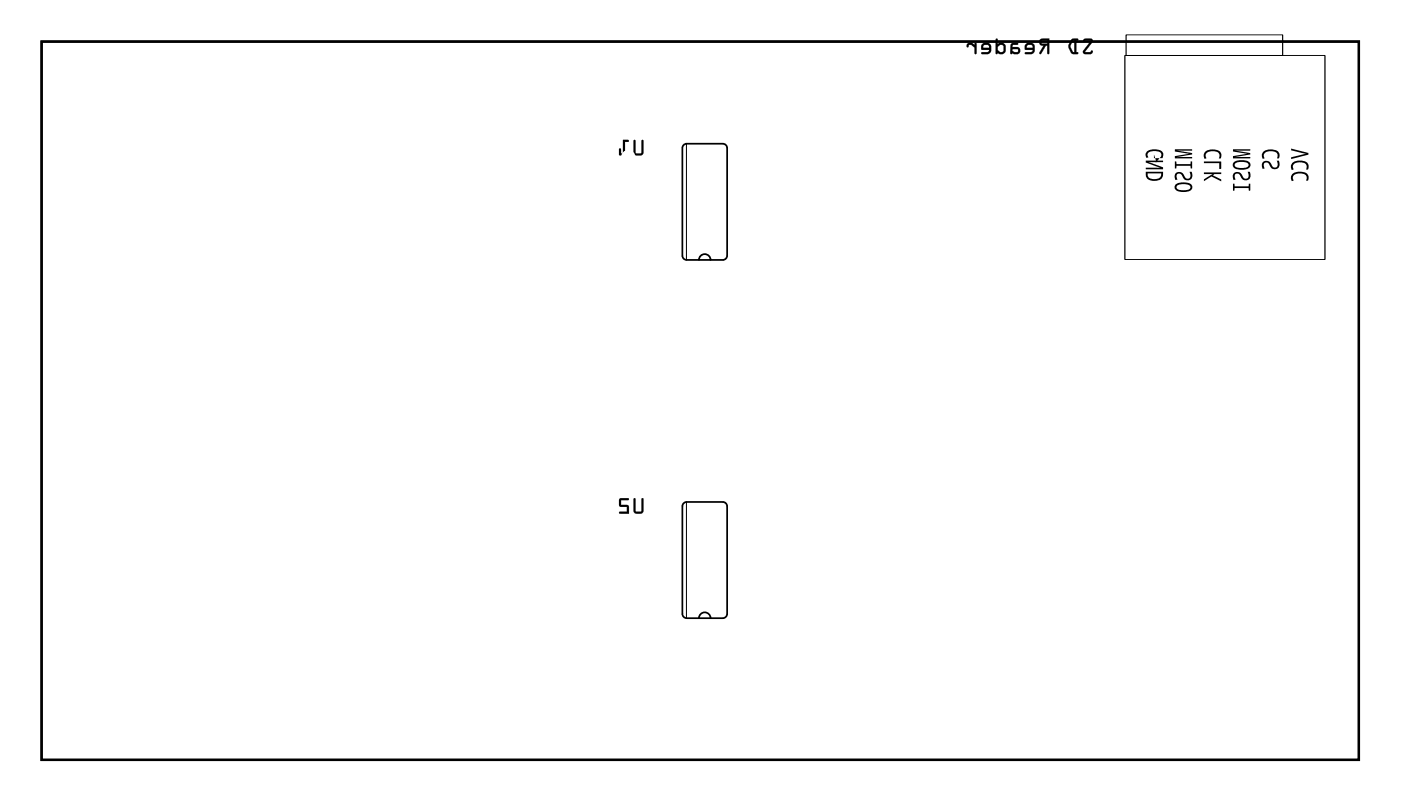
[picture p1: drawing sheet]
<svg xmlns="http://www.w3.org/2000/svg" width="122mm" height="70mm" viewBox="0 0 122 70" stroke-linecap="round" stroke-linejoin="round" font-family="sans-serif">
<path d="M3.6 3.6h115.1v62.8h-115.1z" fill="none" stroke="#000" stroke-width=".2"/>
<g fill="#000">
<path d="M100.2 13.3a1.16 1.16 0 0 1 1.4 0v.2v.3h-.8v-.3l.2 .7 .4-.5 .1-.2a.68 .68 0 0 0-1-.3 .3 .3 0 0 0-.2 .2 .3 .3 0 0 0 0 .4h-.1a.43 .43 0 0 1 0-.5zM100.1 14h1.5v.2h-1.2l1.2 .4v.2h-1.5v-.1h1.3l-1.3-.5zM102.7 15.1a.57 .57 0 0 1 .9 .5h.3a.45 .45 0 0 0 0-.6h.2a.48 .48 0 0 1-.2 .8 .48 .48 0 0 1-.6-.5l-.3-.1a.31 .31 0 0 0-.1 .5h-.2a.55 .55 0 0 1 0-.6zM102.7 13.1h1.5v.1h-1.4l1.4 .2v.1l-1.4 .2h1.4v.1h-1.5v-.2l1.2-.2-1.2-.2zM102.7 14.1h.1v.2h1.2v-.2h.2v.6h-.2v-.2h-1.2v.2h-.1zM105.3 13.3a1.02 1.02 0 0 1 1.4 .1 .28 .28 0 0 1-.2 .5 .44 .44 0 0 0 0-.6 .44 .44 0 0 0-.6-.1h-.1a.38 .38 0 0 0-.4 .2 .38 .38 0 0 0 0 .4l-.1 .1a.51 .51 0 0 1 0-.6zM105.2 14.1h1.5v.7h-.2v-.5h-1.3zM105.2 15.1h1.5v.1h-.6l-.1 .1 .7 .4v.2l-.8-.5-.7 .4v-.1l.7-.5h-.7zM107.8 15.1a.57 .57 0 0 1 .9 .5h.3a.45 .45 0 0 0 0-.6h.2a.48 .48 0 0 1-.2 .8 .48 .48 0 0 1-.7-.5l-.2-.1a.31 .31 0 0 0-.1 .5h-.2a.55 .55 0 0 1 0-.6zM107.7 13.1h1.5v.1h-1.3l1.3 .2v.1l-1.3 .2h1.3v.1h-1.5v-.2l1.3-.2-1.3-.2zM107.7 16.1h.2v.2h1.2v-.2h.1v.6h-.1v-.3h-1.2v.3h-.2zM110.3 13.3a1.02 1.02 0 0 1 1.5 .1 .28 .28 0 0 1-.2 .5 .44 .44 0 0 0-.1-.6 .44 .44 0 0 0-.5-.1h-.1a.38 .38 0 0 0-.4 .2 .38 .38 0 0 0 0 .4l-.2 .1a.51 .51 0 0 1 0-.6z"/>
<path d="M110.4 14.2a.57 .57 0 0 1 .8 .4h.3a.45 .45 0 0 0 0-.6h.2a.48 .48 0 0 1-.2 .8 .48 .48 0 0 1-.6-.5l-.3-.1a.31 .31 0 0 0-.1 .5l-.2 .1a.55 .55 0 0 1 .1-.6zM112.8 13l1.5 .4v.1l-1.5 .4v-.1l1.3-.4-1.3-.3zM112.9 14.3a1.02 1.02 0 0 1 1.4 .1 .28 .28 0 0 1-.2 .4 .44 .44 0 0 0 0-.5 .44 .44 0 0 0-.5-.1h-.2a.38 .38 0 0 0-.4 .2 .38 .38 0 0 0 0 .4l-.1 .1a.51 .51 0 0 1 0-.6zM112.9 15.3a1.02 1.02 0 0 1 1.4 .1 .28 .28 0 0 1-.2 .4 .44 .44 0 0 0 0-.5 .44 .44 0 0 0-.5-.1h-.2a.38 .38 0 0 0-.4 .2 .38 .38 0 0 0 0 .4h-.1a.51 .51 0 0 1 0-.5z"/>
<path d="M3.6 3.6h115.1v62.8h-115.1zM3.6 3.6v62.8h115.1v-62.8z"/>
<path d="M55.4 12.3v1.1l.1 .2h.6l.1-.3v-1l-.1-.1-.1 .1v1.1h-.4l-.1-.1v-1zM54.4 12.2v1.2h-.1v-.4h-.2v.5l.8 .1v-.2h-.3v-1h.3v-.1z"/>
<path d="M55.4 12.3l-.1 1 .1 .2 .2 .1h.5l.1-.2v-1.1a.1 .1 0 0 0-.1-.1 .1 .1 0 0 0-.1 .1v1.1h-.4l-.1-.1v-1zM55.4 12.3h.1v1l.1 .1h.5v-1.1v-.1l.1 .1v1l-.1 .3h-.6l-.1-.2zM54.4 12.2v1.2h-.1v-.3a.1 .1 0 0 0-.1-.1 .1 .1 0 0 0-.1 .1v.5h.8a.1 .1 0 0 0 .1-.1 .1 .1 0 0 0-.1-.1h-.3v-1h.3a.1 .1 0 0 0 .1-.1 .1 .1 0 0 0-.1-.1zM54.4 12.2l.5 .1v.1h-.3v1h.3v.2l-.8-.1v-.5h.1l.1 .4h.1z"/>
<path d="M94.7 3.4l-.1 .2 .1 .1 .2-.2 .4 .1-.6 .8-.1 .2 .2 .1h.5l.2-.1-.1-.2-.1 .2-.5-.1 .6-.8 .1-.2-.2-.1zM93.6 3.5a.81 .81 0 0 0 0 1.1l.5 .1 .1-.1h-.2v-1.1h.2v-.1h-.4zM93.8 3.6l.1-.1v1.1l-.2-.1-.2-.4zM90.9 3.5a.32 .32 0 0 0-.1 .3 .32 .32 0 0 0 .4 .2l-.4 .7h.1l.5-.7h.1v.6l.1 .1 .1-1.3zM91 3.6l.5-.1v.3h-.5zM89.6 3.9l-.1 .2 .1 .2 .6 .1-.1 .2h-.5v.1h.6l.2-.3v-.5l-.3-.2-.3 .1zM89.8 4l.3-.1 .1 .3h-.5zM88.4 3.8l-.1 .9h.6a.31 .31 0 0 0 .2-.3 .31 .31 0 0 0-.2-.3h-.4v-.1v-.1h.4v-.2zM88.5 4.3h.4l.1 .2-.4 .1-.1-.2zM87 3.4v1.3h.1l.1-.1 .2 .1h.3l.1-.2v-.6l-.3-.2-.3 .2v-.5zM87.2 4.1l.2-.2 .2 .1 .1 .5-.3 .1-.2-.2zM85.8 3.9l-.1 .2 .1 .2 .6 .1-.1 .2h-.5v.1h.6l.2-.3-.1-.5-.2-.2-.3 .1zM86 4l.3-.1 .1 .3h-.5zM84.5 3.8v.2a.1 .1 0 0 0 0 .1 .1 .1 0 0 0 .1-.1l.3-.1 .3 .3v.5h.1v-.9h-.1v.1l-.3-.2z"/>
<path d="M94.7 3.4l-.1 .2a.13 .13 0 0 0 .2 .1 .13 .13 0 0 0 .1-.1h.4l-.6 .8a.21 .21 0 0 0-.1 .2 .21 .21 0 0 0 .2 .1h.5l.2-.2a.13 .13 0 0 0-.1-.1 .13 .13 0 0 0-.1 .1h-.5l.7-.8a.21 .21 0 0 0-.2-.3zM94.7 3.4h.6a.2 .2 0 0 1 .1 .3l-.6 .8 .5 .1 .1-.2v.3h-.7l-.1-.2 .7-.9-.4-.1-.2 .2zM93.6 3.5l-.2 .5v.2l.3 .5h.4a.1 .1 0 0 0 .1-.1 .1 .1 0 0 0-.1-.1l-.1 .1v-1.1l.1 .1a.1 .1 0 0 0 .1-.1 .1 .1 0 0 0-.1-.1zM93.6 3.5l.2-.1h.4v.1h-.2v1.1h.2v.1h-.5l-.3-.5v-.3zM93.8 3.6l.1-.1v1.1l-.2-.1-.2-.4zM93.8 3.6l-.3 .5 .2 .4 .2 .1v-1.1zM90.9 3.4a.32 .32 0 0 0-.1 .4 .32 .32 0 0 0 .4 .2l-.4 .6a.1 .1 0 0 0 0 .1 .1 .1 0 0 0 .2 0l.4-.7h.1v.6a.1 .1 0 0 0 .1 .1 .1 .1 0 0 0 .1-.1v-1.2h-.6zM90.9 3.5l.8-.1-.1 1.3-.1-.1v-.6h-.1l-.4 .7h-.2l.4-.7a.31 .31 0 0 1-.4-.2 .31 .31 0 0 1 .1-.3zM91 3.6l.5-.1v.3h-.5zM91 3.6v.2h.5v-.3zM89.6 3.9l-.1 .2 .1 .2 .6 .1-.1 .1h-.5a.1 .1 0 0 0-.1 .1 .1 .1 0 0 0 .1 .1h.5h.2l.1-.2v-.4l-.2-.4h-.4zM89.6 3.9l.2-.1h.3l.2 .1 .1 .5-.2 .3h-.6v-.1h.5l.1-.2-.6-.1-.1-.2zM89.8 4l.3-.1 .1 .3h-.5zM89.8 4l-.1 .2h.5l-.1-.3zM88.4 3.8l-.1 .8a.09 .09 0 0 0 .1 .1 .09 .09 0 0 0 0-.1l.5 .1a.32 .32 0 0 0 .3-.3 .32 .32 0 0 0-.3-.3h-.4v-.2h.4a.1 .1 0 0 0 .1-.1 .1 .1 0 0 0-.1-.1zM88.4 3.8h.5v.1h-.4v.1v.1h.4a.31 .31 0 0 1 .2 .3 .31 .31 0 0 1-.2 .3h-.6zM88.5 4.3h.4v.2l-.3 .1-.1-.2zM88.5 4.3l-.1 .2 .2 .1 .4-.1-.1-.2zM87 3.4v1.2a.1 .1 0 0 0 .1 .1 .1 .1 0 0 0 .1-.1l.2 .1 .4-.1 .1-.2v-.4l-.4-.3-.3 .2v-.5zM87 3.4h.2v.5l.3-.1 .3 .1v.6l-.1 .2h-.3l-.2-.1-.1 .1h-.1zM87.2 4.1l.2-.2 .3 .1v.5h-.3l-.2-.1zM87.2 4.1v.3l.2 .2 .3-.1-.1-.5-.2-.1zM85.8 3.9l-.1 .2v.2l.7 .1-.1 .1h-.5a.1 .1 0 0 0-.1 .1 .1 .1 0 0 0 .1 .1h.5h.2l.1-.2v-.4l-.2-.4h-.4zM85.8 3.9l.2-.1h.3l.2 .1 .1 .5-.2 .3h-.6v-.1h.5l.1-.2-.6-.1-.1-.2zM86 4l.3-.1 .1 .3h-.5zM86 4l-.1 .2h.5l-.1-.3zM84.5 3.8v.2a.11 .11 0 0 0 .1 .1 .11 .11 0 0 0 0-.1l.3-.1 .3 .3-.1 .4a.1 .1 0 0 0 .1 .1 .1 .1 0 0 0 .1-.1v-.8a.1 .1 0 0 0-.1-.1 .1 .1 0 0 0-.1 .1l.1 .1-.3-.2zM84.5 3.8h.4l.3 .2v-.2h.1v.9h-.1v-.5l-.3-.3h-.2l-.2 .2z"/>
<path d="M100.1 15a.69 .69 0 0 0 .3 .7 .69 .69 0 0 0 .7 .1 .6 .6 0 0 0 .5-.8zM100.3 15.2h1.2a.61 .61 0 0 1-1 .4l-.2-.1z"/>
<path d="M102.7 16.2a.54 .54 0 0 0 .7 .6h.2a.41 .41 0 0 0 .5-.2 .41 .41 0 0 0-.1-.5 1.39 1.39 0 0 0-1.3 .1zM102.9 16.2a1.3 1.3 0 0 1 1 0l.1 .2a.89 .89 0 0 1-1.2 .1z"/>
<path d="M107.8 14.2a.54 .54 0 0 0 .7 .6h.2a.41 .41 0 0 0 .5-.2 .41 .41 0 0 0-.1-.5 1.39 1.39 0 0 0-1.3 .1zM107.9 14.3a1.3 1.3 0 0 1 1.1 0l.1 .1a.89 .89 0 0 1-1.2 .1z"/>
<path d="M55.4 43.6v1.1l.1 .2h.6l.1-.3v-1h-.1h-.1v1.1h-.4l-.1-.1v-1zM54.1 43.6v.6l.2 .1h.5v.4h-.6l-.1 .2h.9l-.1-.7-.6-.1v-.4h.6v-.1z"/>
<path d="M55.4 43.6l-.1 1 .1 .2 .2 .1h.5l.1-.1v-1.2a.1 .1 0 0 0-.1-.1 .1 .1 0 0 0-.1 .1v1.1h-.4l-.1-.1v-1zM55.4 43.6h.1v1l.1 .1h.5v-1.1h.1v1l-.1 .3h-.6l-.1-.2zM54.1 43.6v.7h.7v.4h-.6a.1 .1 0 0 0-.1 .1 .1 .1 0 0 0 .1 .1h.8l-.1-.7-.6-.1v-.4h.6a.1 .1 0 0 0 .1-.1 .1 .1 0 0 0-.1-.1zM54.1 43.6h.8v.1h-.6v.5h.6l.1 .7h-.9l.1-.2h.6v-.4h-.5l-.2-.1z"/>
</g>
<path d="M60 12.6v10.1M98.3 4.8h17.5v17.9h-17.5zM98.4 3h13.7v1.9h-13.7zM60 43.9v10.1" fill="none" stroke="#000" stroke-width=".09"/>
<path d="M59.7 12.8l.3-.2h3.2l.3 .2v9.5l-.2 .4h-3.3l-.3-.2zM61.1 22.7a.51 .51 0 0 1 .5-.5 .51 .51 0 0 1 .5 .5M59.7 44.1l.3-.2h3.2l.3 .2v9.6l-.2 .3h-3.3l-.3-.1zM61.1 54a.51 .51 0 0 1 .5-.5 .51 .51 0 0 1 .5 .5" fill="none" stroke="#000" stroke-width=".15"/>
<circle cx="103.2" cy="24.2" r=".7" fill="#fff"/>
<circle cx="103.2" cy="24.2" r=".7" fill="none" stroke="#fff" stroke-width=".76" stroke-linecap="butt"/>
<circle cx="105.8" cy="24.2" r=".7" fill="#fff"/>
<circle cx="105.8" cy="24.2" r=".7" fill="none" stroke="#fff" stroke-width=".76" stroke-linecap="butt"/>
<circle cx="108.3" cy="24.2" r=".7" fill="#fff"/>
<circle cx="108.3" cy="24.2" r=".7" fill="none" stroke="#fff" stroke-width=".76" stroke-linecap="butt"/>
<circle cx="110.8" cy="24.2" r=".7" fill="#fff"/>
<circle cx="110.8" cy="24.2" r=".7" fill="none" stroke="#fff" stroke-width=".76" stroke-linecap="butt"/>
<circle cx="113.4" cy="24.2" r=".7" fill="#fff"/>
<circle cx="113.4" cy="24.2" r=".7" fill="none" stroke="#fff" stroke-width=".76" stroke-linecap="butt"/>
<circle cx="100.7" cy="24.2" r=".7" fill="#fff"/>
<circle cx="100.7" cy="24.2" r=".7" fill="none" stroke="#fff" stroke-width=".76" stroke-linecap="butt"/>
<circle cx="103.2" cy="24.2" r=".7" fill="#fff"/>
<circle cx="103.2" cy="24.2" r=".7" fill="none" stroke="#fff" stroke-width=".76" stroke-linecap="butt"/>
<circle cx="105.8" cy="24.2" r=".7" fill="#fff"/>
<circle cx="105.8" cy="24.2" r=".7" fill="none" stroke="#fff" stroke-width=".76" stroke-linecap="butt"/>
<circle cx="108.3" cy="24.2" r=".7" fill="#fff"/>
<circle cx="108.3" cy="24.2" r=".7" fill="none" stroke="#fff" stroke-width=".76" stroke-linecap="butt"/>
<circle cx="110.8" cy="24.2" r=".7" fill="#fff"/>
<circle cx="110.8" cy="24.2" r=".7" fill="none" stroke="#fff" stroke-width=".76" stroke-linecap="butt"/>
<circle cx="113.4" cy="24.2" r=".7" fill="#fff"/>
<circle cx="113.4" cy="24.2" r=".7" fill="none" stroke="#fff" stroke-width=".76" stroke-linecap="butt"/>
<circle cx="100.7" cy="24.2" r=".7" fill="#fff"/>
<circle cx="100.7" cy="24.2" r=".7" fill="none" stroke="#fff" stroke-width=".76" stroke-linecap="butt"/>
<path d="M76.3 7h1.5v1.4h-1.5z" fill="#fff"/>
<path d="M76.3 7h1.5v1.4h-1.5z" fill="none" stroke="#fff" stroke-width=".76" stroke-linecap="butt"/>
<circle cx="84.7" cy="7.7" r=".74" fill="#fff"/>
<circle cx="84.7" cy="7.7" r=".74" fill="none" stroke="#fff" stroke-width=".76" stroke-linecap="butt"/>
<circle cx="82.1" cy="7.7" r=".74" fill="#fff"/>
<circle cx="82.1" cy="7.7" r=".74" fill="none" stroke="#fff" stroke-width=".76" stroke-linecap="butt"/>
<circle cx="79.6" cy="7.7" r=".74" fill="#fff"/>
<circle cx="79.6" cy="7.7" r=".74" fill="none" stroke="#fff" stroke-width=".76" stroke-linecap="butt"/>
<circle cx="77" cy="7.7" r=".74" fill="#fff"/>
<circle cx="77" cy="7.7" r=".74" fill="none" stroke="#fff" stroke-width=".76" stroke-linecap="butt"/>
<path d="M45.6 7h1.5v1.4h-1.5z" fill="#fff"/>
<path d="M45.6 7h1.5v1.4h-1.5z" fill="none" stroke="#fff" stroke-width=".76" stroke-linecap="butt"/>
<circle cx="54" cy="7.7" r=".74" fill="#fff"/>
<circle cx="54" cy="7.7" r=".74" fill="none" stroke="#fff" stroke-width=".76" stroke-linecap="butt"/>
<circle cx="51.5" cy="7.7" r=".74" fill="#fff"/>
<circle cx="51.5" cy="7.7" r=".74" fill="none" stroke="#fff" stroke-width=".76" stroke-linecap="butt"/>
<circle cx="48.9" cy="7.7" r=".74" fill="#fff"/>
<circle cx="48.9" cy="7.7" r=".74" fill="none" stroke="#fff" stroke-width=".76" stroke-linecap="butt"/>
<circle cx="46.4" cy="7.7" r=".74" fill="#fff"/>
<circle cx="46.4" cy="7.7" r=".74" fill="none" stroke="#fff" stroke-width=".76" stroke-linecap="butt"/>
<path d="M15.2 6.9h1.5v1.5h-1.5z" fill="#fff"/>
<path d="M15.2 6.9h1.5v1.5h-1.5z" fill="none" stroke="#fff" stroke-width=".76" stroke-linecap="butt"/>
<circle cx="23.6" cy="7.7" r=".74" fill="#fff"/>
<circle cx="23.6" cy="7.7" r=".74" fill="none" stroke="#fff" stroke-width=".76" stroke-linecap="butt"/>
<circle cx="21" cy="7.7" r=".74" fill="#fff"/>
<circle cx="21" cy="7.7" r=".74" fill="none" stroke="#fff" stroke-width=".76" stroke-linecap="butt"/>
<circle cx="18.5" cy="7.7" r=".74" fill="#fff"/>
<circle cx="18.5" cy="7.7" r=".74" fill="none" stroke="#fff" stroke-width=".76" stroke-linecap="butt"/>
<circle cx="15.9" cy="7.7" r=".74" fill="#fff"/>
<circle cx="15.9" cy="7.7" r=".74" fill="none" stroke="#fff" stroke-width=".76" stroke-linecap="butt"/>
<path d="M15.2 37.5h1.5v1.5h-1.5z" fill="#fff"/>
<path d="M15.2 37.5h1.5v1.5h-1.5z" fill="none" stroke="#fff" stroke-width=".76" stroke-linecap="butt"/>
<circle cx="23.6" cy="38.2" r=".74" fill="#fff"/>
<circle cx="23.6" cy="38.2" r=".74" fill="none" stroke="#fff" stroke-width=".76" stroke-linecap="butt"/>
<circle cx="21" cy="38.2" r=".74" fill="#fff"/>
<circle cx="21" cy="38.2" r=".74" fill="none" stroke="#fff" stroke-width=".76" stroke-linecap="butt"/>
<circle cx="18.5" cy="38.2" r=".74" fill="#fff"/>
<circle cx="18.5" cy="38.2" r=".74" fill="none" stroke="#fff" stroke-width=".76" stroke-linecap="butt"/>
<circle cx="15.9" cy="38.2" r=".74" fill="#fff"/>
<circle cx="15.9" cy="38.2" r=".74" fill="none" stroke="#fff" stroke-width=".76" stroke-linecap="butt"/>
<path d="M45.6 37.5h1.5v1.5h-1.5z" fill="#fff"/>
<path d="M45.6 37.5h1.5v1.5h-1.5z" fill="none" stroke="#fff" stroke-width=".76" stroke-linecap="butt"/>
<circle cx="54" cy="38.3" r=".74" fill="#fff"/>
<circle cx="54" cy="38.3" r=".74" fill="none" stroke="#fff" stroke-width=".76" stroke-linecap="butt"/>
<circle cx="51.5" cy="38.3" r=".74" fill="#fff"/>
<circle cx="51.5" cy="38.3" r=".74" fill="none" stroke="#fff" stroke-width=".76" stroke-linecap="butt"/>
<circle cx="48.9" cy="38.3" r=".74" fill="#fff"/>
<circle cx="48.9" cy="38.3" r=".74" fill="none" stroke="#fff" stroke-width=".76" stroke-linecap="butt"/>
<circle cx="46.4" cy="38.3" r=".74" fill="#fff"/>
<circle cx="46.4" cy="38.3" r=".74" fill="none" stroke="#fff" stroke-width=".76" stroke-linecap="butt"/>
<path d="M76.3 37.5h1.5v1.5h-1.5z" fill="#fff"/>
<path d="M76.3 37.5h1.5v1.5h-1.5z" fill="none" stroke="#fff" stroke-width=".76" stroke-linecap="butt"/>
<circle cx="84.7" cy="38.3" r=".74" fill="#fff"/>
<circle cx="84.7" cy="38.3" r=".74" fill="none" stroke="#fff" stroke-width=".76" stroke-linecap="butt"/>
<circle cx="82.1" cy="38.3" r=".74" fill="#fff"/>
<circle cx="82.1" cy="38.3" r=".74" fill="none" stroke="#fff" stroke-width=".76" stroke-linecap="butt"/>
<circle cx="79.6" cy="38.3" r=".74" fill="#fff"/>
<circle cx="79.6" cy="38.3" r=".74" fill="none" stroke="#fff" stroke-width=".76" stroke-linecap="butt"/>
<circle cx="77" cy="38.3" r=".74" fill="#fff"/>
<circle cx="77" cy="38.3" r=".74" fill="none" stroke="#fff" stroke-width=".76" stroke-linecap="butt"/>
<path d="M58.2 21.8h1.2v.6h-1.2z" fill="#fff"/>
<path d="M58.2 21.8h1.2v.6h-1.2z" fill="none" stroke="#fff" stroke-width=".25"/>
<path d="M58.2 20.5h1.2v.6h-1.2z" fill="#fff"/>
<path d="M58.2 20.5h1.2v.6h-1.2z" fill="none" stroke="#fff" stroke-width=".25"/>
<path d="M58.2 19.3h1.2v.6h-1.2z" fill="#fff"/>
<path d="M58.2 19.3h1.2v.6h-1.2z" fill="none" stroke="#fff" stroke-width=".25"/>
<path d="M58.2 18h1.2v.6h-1.2z" fill="#fff"/>
<path d="M58.2 18h1.2v.6h-1.2z" fill="none" stroke="#fff" stroke-width=".25"/>
<path d="M58.2 16.7h1.2v.6h-1.2z" fill="#fff"/>
<path d="M58.2 16.7h1.2v.6h-1.2z" fill="none" stroke="#fff" stroke-width=".25"/>
<path d="M58.2 15.4h1.2v.6h-1.2z" fill="#fff"/>
<path d="M58.2 15.4h1.2v.6h-1.2z" fill="none" stroke="#fff" stroke-width=".25"/>
<path d="M58.2 14.2h1.2v.6h-1.2z" fill="#fff"/>
<path d="M58.2 14.2h1.2v.6h-1.2z" fill="none" stroke="#fff" stroke-width=".25"/>
<path d="M58.2 12.9h1.2v.6h-1.2z" fill="#fff"/>
<path d="M58.2 12.9h1.2v.6h-1.2z" fill="none" stroke="#fff" stroke-width=".25"/>
<path d="M63.8 12.9h1.2v.6h-1.2z" fill="#fff"/>
<path d="M63.8 12.9h1.2v.6h-1.2z" fill="none" stroke="#fff" stroke-width=".25"/>
<path d="M63.8 14.2h1.2v.6h-1.2z" fill="#fff"/>
<path d="M63.8 14.2h1.2v.6h-1.2z" fill="none" stroke="#fff" stroke-width=".25"/>
<path d="M63.8 15.4h1.2v.6h-1.2z" fill="#fff"/>
<path d="M63.8 15.4h1.2v.6h-1.2z" fill="none" stroke="#fff" stroke-width=".25"/>
<path d="M63.8 16.7h1.2v.6h-1.2z" fill="#fff"/>
<path d="M63.8 16.7h1.2v.6h-1.2z" fill="none" stroke="#fff" stroke-width=".25"/>
<path d="M63.8 18h1.2v.6h-1.2z" fill="#fff"/>
<path d="M63.8 18h1.2v.6h-1.2z" fill="none" stroke="#fff" stroke-width=".25"/>
<path d="M63.8 19.3h1.2v.6h-1.2z" fill="#fff"/>
<path d="M63.8 19.3h1.2v.6h-1.2z" fill="none" stroke="#fff" stroke-width=".25"/>
<path d="M63.8 20.5h1.2v.6h-1.2z" fill="#fff"/>
<path d="M63.8 20.5h1.2v.6h-1.2z" fill="none" stroke="#fff" stroke-width=".25"/>
<path d="M63.8 21.8h1.2v.6h-1.2z" fill="#fff"/>
<path d="M63.8 21.8h1.2v.6h-1.2z" fill="none" stroke="#fff" stroke-width=".25"/>
<path d="M58.2 53.1h1.2v.6h-1.2z" fill="#fff"/>
<path d="M58.2 53.1h1.2v.6h-1.2z" fill="none" stroke="#fff" stroke-width=".25"/>
<path d="M58.2 51.8h1.2v.6h-1.2z" fill="#fff"/>
<path d="M58.2 51.8h1.2v.6h-1.2z" fill="none" stroke="#fff" stroke-width=".25"/>
<path d="M58.2 50.6h1.2v.6h-1.2z" fill="#fff"/>
<path d="M58.2 50.6h1.2v.6h-1.2z" fill="none" stroke="#fff" stroke-width=".25"/>
<path d="M58.2 49.3h1.2v.6h-1.2z" fill="#fff"/>
<path d="M58.2 49.3h1.2v.6h-1.2z" fill="none" stroke="#fff" stroke-width=".25"/>
<path d="M58.2 48h1.2v.6h-1.2z" fill="#fff"/>
<path d="M58.2 48h1.2v.6h-1.2z" fill="none" stroke="#fff" stroke-width=".25"/>
<path d="M58.2 46.8h1.2v.6h-1.2z" fill="#fff"/>
<path d="M58.2 46.8h1.2v.6h-1.2z" fill="none" stroke="#fff" stroke-width=".25"/>
<path d="M58.2 45.5h1.2v.6h-1.2z" fill="#fff"/>
<path d="M58.2 45.5h1.2v.6h-1.2z" fill="none" stroke="#fff" stroke-width=".25"/>
<path d="M58.2 44.2h1.2v.6h-1.2z" fill="#fff"/>
<path d="M58.2 44.2h1.2v.6h-1.2z" fill="none" stroke="#fff" stroke-width=".25"/>
<path d="M63.8 44.2h1.2v.6h-1.2z" fill="#fff"/>
<path d="M63.8 44.2h1.2v.6h-1.2z" fill="none" stroke="#fff" stroke-width=".25"/>
<path d="M63.8 45.5h1.2v.6h-1.2z" fill="#fff"/>
<path d="M63.8 45.5h1.2v.6h-1.2z" fill="none" stroke="#fff" stroke-width=".25"/>
<path d="M63.8 46.8h1.2v.6h-1.2z" fill="#fff"/>
<path d="M63.8 46.8h1.2v.6h-1.2z" fill="none" stroke="#fff" stroke-width=".25"/>
<path d="M63.8 48h1.2v.6h-1.2z" fill="#fff"/>
<path d="M63.8 48h1.2v.6h-1.2z" fill="none" stroke="#fff" stroke-width=".25"/>
<path d="M63.8 49.3h1.2v.6h-1.2z" fill="#fff"/>
<path d="M63.8 49.3h1.2v.6h-1.2z" fill="none" stroke="#fff" stroke-width=".25"/>
<path d="M63.8 50.6h1.2v.6h-1.2z" fill="#fff"/>
<path d="M63.8 50.6h1.2v.6h-1.2z" fill="none" stroke="#fff" stroke-width=".25"/>
<path d="M63.8 51.8h1.2v.6h-1.2z" fill="#fff"/>
<path d="M63.8 51.8h1.2v.6h-1.2z" fill="none" stroke="#fff" stroke-width=".25"/>
<path d="M63.8 53.1h1.2v.6h-1.2z" fill="#fff"/>
<path d="M63.8 53.1h1.2v.6h-1.2z" fill="none" stroke="#fff" stroke-width=".25"/>
<path d="M98.7 33.9h1.4v1.4h-1.4z" fill="#fff"/>
<path d="M98.7 33.9h1.4v1.4h-1.4z" fill="none" stroke="#fff" stroke-width=".76" stroke-linecap="butt"/>
<circle cx="99.4" cy="34.6" r=".7" fill="#fff"/>
<circle cx="99.4" cy="34.6" r=".7" fill="none" stroke="#fff" stroke-width=".76" stroke-linecap="butt"/>
<circle cx="114.7" cy="34.6" r=".7" fill="#fff"/>
<circle cx="114.7" cy="34.6" r=".7" fill="none" stroke="#fff" stroke-width=".76" stroke-linecap="butt"/>
<circle cx="99.4" cy="37.1" r=".7" fill="#fff"/>
<circle cx="99.4" cy="37.1" r=".7" fill="none" stroke="#fff" stroke-width=".76" stroke-linecap="butt"/>
<circle cx="114.7" cy="37.1" r=".7" fill="#fff"/>
<circle cx="114.7" cy="37.1" r=".7" fill="none" stroke="#fff" stroke-width=".76" stroke-linecap="butt"/>
<circle cx="99.4" cy="39.6" r=".7" fill="#fff"/>
<circle cx="99.4" cy="39.6" r=".7" fill="none" stroke="#fff" stroke-width=".76" stroke-linecap="butt"/>
<circle cx="114.7" cy="39.6" r=".7" fill="#fff"/>
<circle cx="114.7" cy="39.6" r=".7" fill="none" stroke="#fff" stroke-width=".76" stroke-linecap="butt"/>
<circle cx="99.4" cy="42.2" r=".7" fill="#fff"/>
<circle cx="99.4" cy="42.2" r=".7" fill="none" stroke="#fff" stroke-width=".76" stroke-linecap="butt"/>
<circle cx="114.7" cy="42.2" r=".7" fill="#fff"/>
<circle cx="114.7" cy="42.2" r=".7" fill="none" stroke="#fff" stroke-width=".76" stroke-linecap="butt"/>
<circle cx="99.4" cy="44.7" r=".7" fill="#fff"/>
<circle cx="99.4" cy="44.7" r=".7" fill="none" stroke="#fff" stroke-width=".76" stroke-linecap="butt"/>
<circle cx="114.7" cy="44.7" r=".7" fill="#fff"/>
<circle cx="114.7" cy="44.7" r=".7" fill="none" stroke="#fff" stroke-width=".76" stroke-linecap="butt"/>
<circle cx="99.4" cy="47.3" r=".7" fill="#fff"/>
<circle cx="99.4" cy="47.3" r=".7" fill="none" stroke="#fff" stroke-width=".76" stroke-linecap="butt"/>
<circle cx="114.7" cy="47.3" r=".7" fill="#fff"/>
<circle cx="114.7" cy="47.3" r=".7" fill="none" stroke="#fff" stroke-width=".76" stroke-linecap="butt"/>
<circle cx="99.4" cy="49.8" r=".7" fill="#fff"/>
<circle cx="99.4" cy="49.8" r=".7" fill="none" stroke="#fff" stroke-width=".76" stroke-linecap="butt"/>
<circle cx="114.7" cy="49.8" r=".7" fill="#fff"/>
<circle cx="114.7" cy="49.8" r=".7" fill="none" stroke="#fff" stroke-width=".76" stroke-linecap="butt"/>
<circle cx="99.4" cy="52.3" r=".7" fill="#fff"/>
<circle cx="99.4" cy="52.3" r=".7" fill="none" stroke="#fff" stroke-width=".76" stroke-linecap="butt"/>
<circle cx="114.7" cy="52.3" r=".7" fill="#fff"/>
<circle cx="114.7" cy="52.3" r=".7" fill="none" stroke="#fff" stroke-width=".76" stroke-linecap="butt"/>
<circle cx="99.4" cy="54.9" r=".7" fill="#fff"/>
<circle cx="99.4" cy="54.9" r=".7" fill="none" stroke="#fff" stroke-width=".76" stroke-linecap="butt"/>
<circle cx="114.7" cy="54.9" r=".7" fill="#fff"/>
<circle cx="114.7" cy="54.9" r=".7" fill="none" stroke="#fff" stroke-width=".76" stroke-linecap="butt"/>
<circle cx="99.4" cy="57.4" r=".7" fill="#fff"/>
<circle cx="99.4" cy="57.4" r=".7" fill="none" stroke="#fff" stroke-width=".76" stroke-linecap="butt"/>
<circle cx="114.7" cy="57.4" r=".7" fill="#fff"/>
<circle cx="114.7" cy="57.4" r=".7" fill="none" stroke="#fff" stroke-width=".76" stroke-linecap="butt"/>
<circle cx="99.4" cy="60" r=".7" fill="#fff"/>
<circle cx="99.4" cy="60" r=".7" fill="none" stroke="#fff" stroke-width=".76" stroke-linecap="butt"/>
<circle cx="114.7" cy="60" r=".7" fill="#fff"/>
<circle cx="114.7" cy="60" r=".7" fill="none" stroke="#fff" stroke-width=".76" stroke-linecap="butt"/>
<circle cx="99.4" cy="62.5" r=".7" fill="#fff"/>
<circle cx="99.4" cy="62.5" r=".7" fill="none" stroke="#fff" stroke-width=".76" stroke-linecap="butt"/>
<circle cx="114.7" cy="62.5" r=".7" fill="#fff"/>
<circle cx="114.7" cy="62.5" r=".7" fill="none" stroke="#fff" stroke-width=".76" stroke-linecap="butt"/>
<circle cx="53.7" cy="54" r=".35" fill="#fff"/>
<circle cx="53.7" cy="54" r=".35" fill="none" stroke="#fff" stroke-width=".55"/>
<circle cx="66.2" cy="54.3" r=".35" fill="#fff"/>
<circle cx="66.2" cy="54.3" r=".35" fill="none" stroke="#fff" stroke-width=".55"/>
<circle cx="66.2" cy="50.3" r=".35" fill="#fff"/>
<circle cx="66.2" cy="50.3" r=".35" fill="none" stroke="#fff" stroke-width=".55"/>
<circle cx="66.2" cy="48.8" r=".35" fill="#fff"/>
<circle cx="66.2" cy="48.8" r=".35" fill="none" stroke="#fff" stroke-width=".55"/>
<circle cx="66.2" cy="52.5" r=".35" fill="#fff"/>
<circle cx="66.2" cy="52.5" r=".35" fill="none" stroke="#fff" stroke-width=".55"/>
<circle cx="68.9" cy="51.5" r=".35" fill="#fff"/>
<circle cx="68.9" cy="51.5" r=".35" fill="none" stroke="#fff" stroke-width=".55"/>
<circle cx="66.2" cy="17.7" r=".35" fill="#fff"/>
<circle cx="66.2" cy="17.7" r=".35" fill="none" stroke="#fff" stroke-width=".55"/>
<circle cx="66.2" cy="16.2" r=".35" fill="#fff"/>
<circle cx="66.2" cy="16.2" r=".35" fill="none" stroke="#fff" stroke-width=".55"/>
<circle cx="47.6" cy="22.9" r=".35" fill="#fff"/>
<circle cx="47.6" cy="22.9" r=".35" fill="none" stroke="#fff" stroke-width=".55"/>
<circle cx="45.7" cy="35.4" r=".35" fill="#fff"/>
<circle cx="45.7" cy="35.4" r=".35" fill="none" stroke="#fff" stroke-width=".55"/>
<circle cx="66.2" cy="19.8" r=".35" fill="#fff"/>
<circle cx="66.2" cy="19.8" r=".35" fill="none" stroke="#fff" stroke-width=".55"/>
<circle cx="65" cy="23.5" r=".35" fill="#fff"/>
<circle cx="65" cy="23.5" r=".35" fill="none" stroke="#fff" stroke-width=".55"/>
<circle cx="65.9" cy="25" r=".35" fill="#fff"/>
<circle cx="65.9" cy="25" r=".35" fill="none" stroke="#fff" stroke-width=".55"/>
<circle cx="66.8" cy="46.4" r=".35" fill="#fff"/>
<circle cx="66.8" cy="46.4" r=".35" fill="none" stroke="#fff" stroke-width=".55"/>
<circle cx="64.3" cy="25.9" r=".35" fill="#fff"/>
<circle cx="64.3" cy="25.9" r=".35" fill="none" stroke="#fff" stroke-width=".55"/>
<circle cx="71" cy="53.4" r=".35" fill="#fff"/>
<circle cx="71" cy="53.4" r=".35" fill="none" stroke="#fff" stroke-width=".55"/>
<circle cx="18.6" cy="54.6" r=".35" fill="#fff"/>
<circle cx="18.6" cy="54.6" r=".35" fill="none" stroke="#fff" stroke-width=".55"/>
<circle cx="68.3" cy="24.1" r=".35" fill="#fff"/>
<circle cx="68.3" cy="24.1" r=".35" fill="none" stroke="#fff" stroke-width=".55"/>
<circle cx="65.9" cy="26.5" r=".35" fill="#fff"/>
<circle cx="65.9" cy="26.5" r=".35" fill="none" stroke="#fff" stroke-width=".55"/>
<circle cx="61.3" cy="55.5" r=".35" fill="#fff"/>
<circle cx="61.3" cy="55.5" r=".35" fill="none" stroke="#fff" stroke-width=".55"/>
<circle cx="67.7" cy="44.8" r=".35" fill="#fff"/>
<circle cx="67.7" cy="44.8" r=".35" fill="none" stroke="#fff" stroke-width=".55"/>
<circle cx="65.6" cy="42.4" r=".35" fill="#fff"/>
<circle cx="65.6" cy="42.4" r=".35" fill="none" stroke="#fff" stroke-width=".55"/>
<circle cx="69.8" cy="24.1" r=".35" fill="#fff"/>
<circle cx="69.8" cy="24.1" r=".35" fill="none" stroke="#fff" stroke-width=".55"/>
<circle cx="57" cy="19.2" r=".35" fill="#fff"/>
<circle cx="57" cy="19.2" r=".35" fill="none" stroke="#fff" stroke-width=".55"/>
<circle cx="55.5" cy="32" r=".35" fill="#fff"/>
<circle cx="55.5" cy="32" r=".35" fill="none" stroke="#fff" stroke-width=".55"/>
<circle cx="55.5" cy="46.1" r=".35" fill="#fff"/>
<circle cx="55.5" cy="46.1" r=".35" fill="none" stroke="#fff" stroke-width=".55"/>
<circle cx="53.7" cy="41.5" r=".35" fill="#fff"/>
<circle cx="53.7" cy="41.5" r=".35" fill="none" stroke="#fff" stroke-width=".55"/>
<circle cx="75.3" cy="8.3" r=".35" fill="#fff"/>
<circle cx="75.3" cy="8.3" r=".35" fill="none" stroke="#fff" stroke-width=".55"/>
<circle cx="85.4" cy="24.1" r=".35" fill="#fff"/>
<circle cx="85.4" cy="24.1" r=".35" fill="none" stroke="#fff" stroke-width=".55"/>
<circle cx="81.7" cy="54.9" r=".35" fill="#fff"/>
<circle cx="81.7" cy="54.9" r=".35" fill="none" stroke="#fff" stroke-width=".55"/>
<circle cx="82.9" cy="46.1" r=".35" fill="#fff"/>
<circle cx="82.9" cy="46.1" r=".35" fill="none" stroke="#fff" stroke-width=".55"/>
<circle cx="22.9" cy="25" r=".35" fill="#fff"/>
<circle cx="22.9" cy="25" r=".35" fill="none" stroke="#fff" stroke-width=".55"/>
<circle cx="87.5" cy="37.5" r=".35" fill="#fff"/>
<circle cx="87.5" cy="37.5" r=".35" fill="none" stroke="#fff" stroke-width=".55"/>
<circle cx="66.8" cy="11.6" r=".35" fill="#fff"/>
<circle cx="66.8" cy="11.6" r=".35" fill="none" stroke="#fff" stroke-width=".55"/>
<circle cx="59.8" cy="10.1" r=".35" fill="#fff"/>
<circle cx="59.8" cy="10.1" r=".35" fill="none" stroke="#fff" stroke-width=".55"/>
<circle cx="54.9" cy="11.3" r=".35" fill="#fff"/>
<circle cx="54.9" cy="11.3" r=".35" fill="none" stroke="#fff" stroke-width=".55"/>
<circle cx="54.9" cy="13.7" r=".35" fill="#fff"/>
<circle cx="54.9" cy="13.7" r=".35" fill="none" stroke="#fff" stroke-width=".55"/>
<circle cx="111.9" cy="50" r=".35" fill="#fff"/>
<circle cx="111.9" cy="50" r=".35" fill="none" stroke="#fff" stroke-width=".55"/>
</svg>
